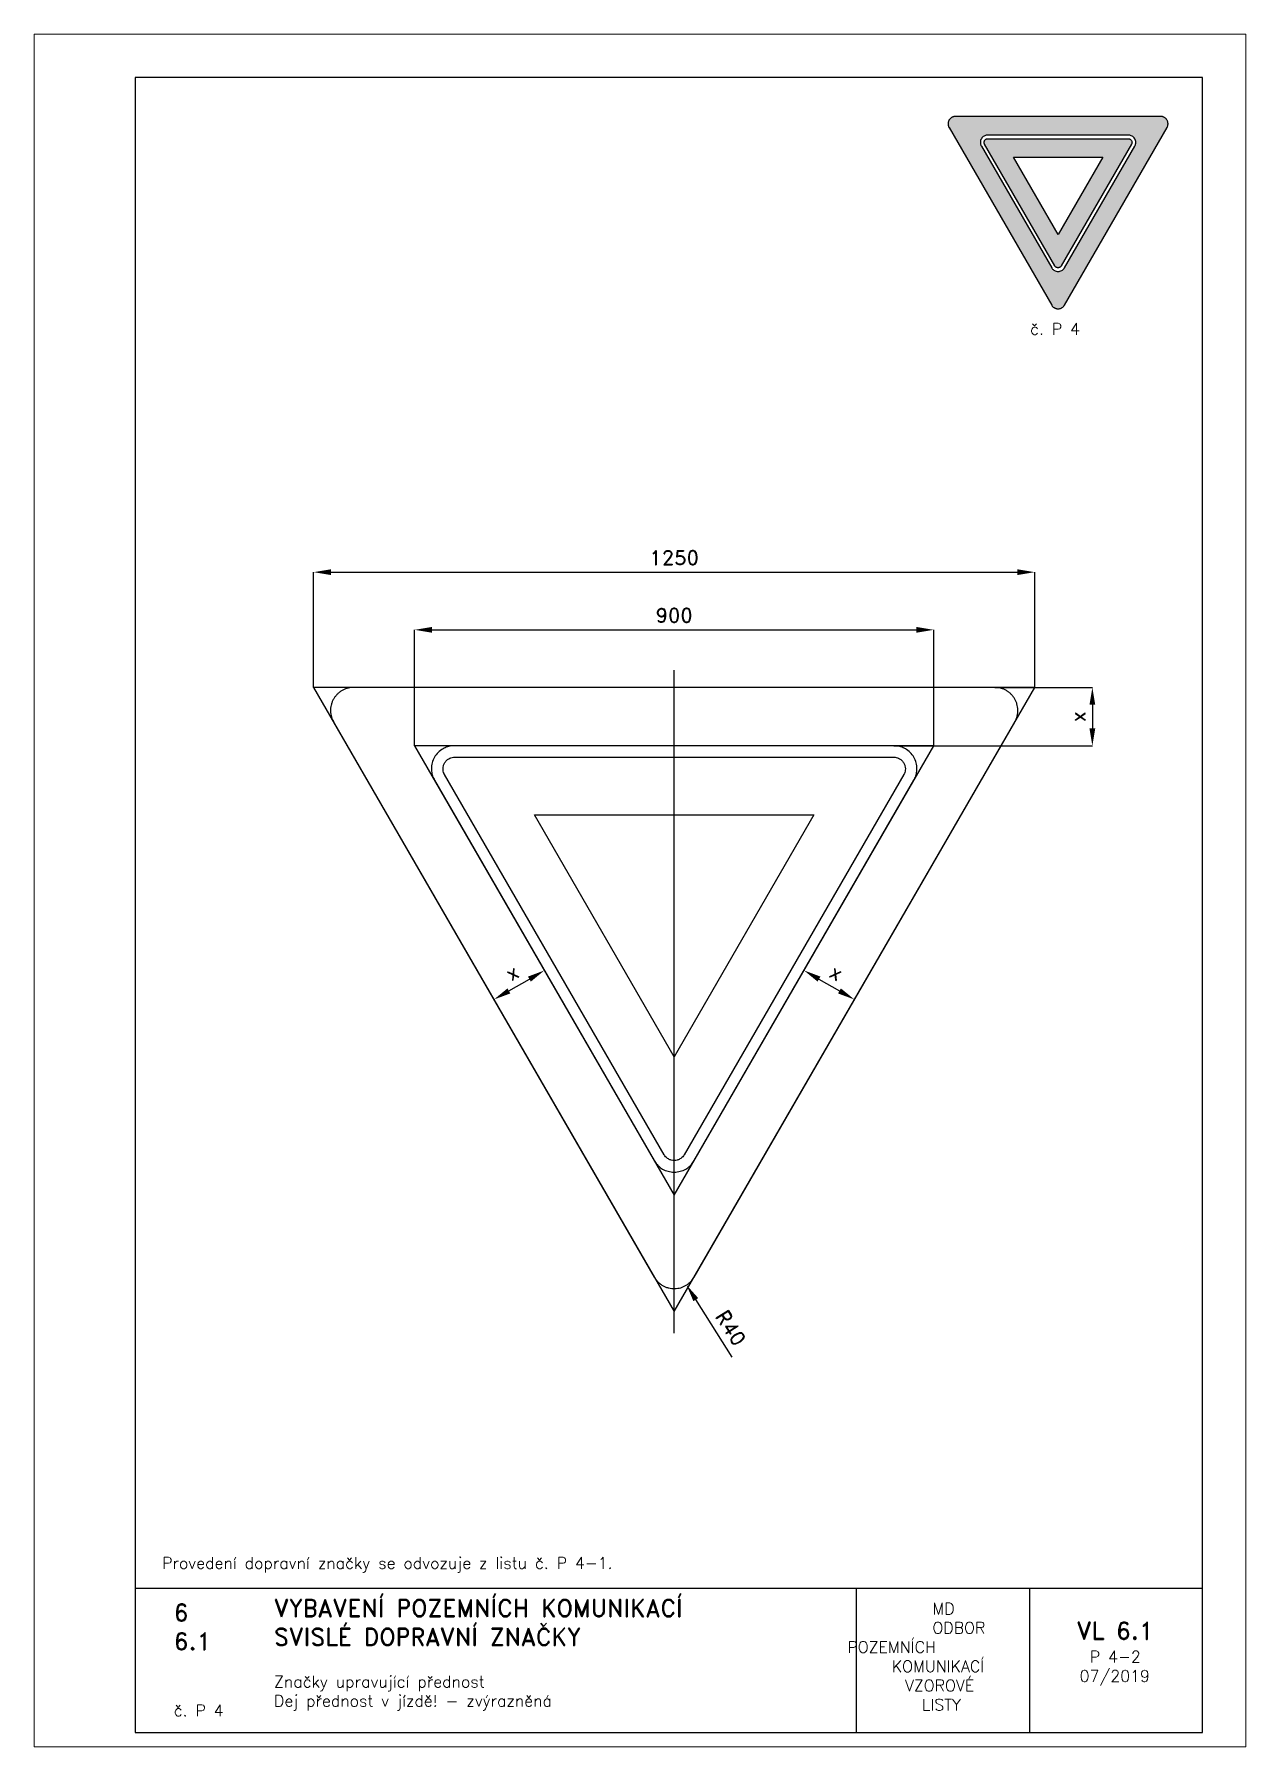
# Paper-space layout 'P 4-2' of a CAD drawing. Header units: millimetres. Extents: x 0 to 210, y 0 to 297.
# The model-space entities are those that its viewports show. They can reach past a viewport. Long polylines and large blocks are cut down to what shows.
import ezdxf

# ---------------------------------------------------------------- set-up
doc = ezdxf.new("R2010")
doc.units = ezdxf.units.MM
doc.header["$LTSCALE"] = 5
doc.linetypes.add('ČERCHOVANÁX2', pattern=[2, 1, -0.5, 0, -0.5])
doc.linetypes.add('ČÁRKOVANÁX2', pattern=[1.5, 1, -0.5])
for name, color, linetype in [('Kóty', 2, 'Continuous'), ('Rozpiska', 7, 'Continuous'), ('Značka', 7, 'Continuous')]:
    doc.layers.add(name, color=color, linetype=linetype)
doc.layers.add('Rámeček', color=6, linetype='Continuous', plot=False)
doc.styles.get("Standard").update_dxf_attribs({"font": 'romand.shx', "height": 25})
doc.dimstyles.get("Standard").update_dxf_attribs({"dimtxt": 25, "dimasz": 30, "dimexe": 0.18, "dimexo": 0.0625, "dimgap": 12.5, "dimtad": 1, "dimdec": 0, "dimzin": 0, "dimdsep": 46, "dimtxsty": 'Standard', "dimcen": 0.09, "dimadec": 0, "dimazin": 0, "dimtfac": 1, "dimtdec": 0, "dimtofl": 0, "dimtmove": 0, "dimatfit": 3, "dimfxl": 1, "dimtolj": 1, "dimtzin": 0, "dimarcsym": 0})

psp = doc.layouts.new('P 4-2')

# ---------------------------------------------------------------- texts
at = {"layer": 'Rozpiska', "color": 7, "attachment_point": 1}
for s, width, heights, insert, char_height in [('\\pi2.12575;{\\C6;č. P 4}', 14.3467, [2.67], (170.5, 246.88), 2), ('Provedení dopravní značky se odvozuje z listu č. P 4-1.', 98.9927, [0], (22.16, 32.86), 2), ('6', 149.0422, [0], (24.17, 24.77), 3), ('{\\C6;VYBAVENÍ POZEMNÍCH KOMUNIKACÍ\\P}SVISLÉ DOPRAVNÍ ZNAČKY{\\H1.34524x; }', 149.0422, [0], (41.56, 25.56), 3), ('\\pi14.7414;{\\C6;MD\\P\\pi2.36044;}ODBOR POZEMNÍCH{\\H1.57143x; }\\P\\pi7.69378;KOMUNIKACÍ{\\H1.5x; }\\P\\pi9.97949;{\\C6;VZOROVÉ\\H1.47619x; \\H0.67742x;\\P\\pi12.93187;LISTY\\H1.26984x; }', 33.1018, [0], (140.95, 24.95), 2), ('\\pi1.03113;{\\H1.5x;\\C6;VL 6.1\\P\\pi3.31682;\\H0.66667x;P 4-2\\H1.66666x; \\H0.6x;\\P\\pi1.5549;07/2019\\H1.80159x; }', 16.0623, [0], (179.66, 21.61), 2), ('6.1', 149.0422, [0], (24.17, 19.78), 3), ('{\\C6;Značky upravující přednost\\P}Dej přednost v jízdě! - zvýrazněná{\\H1.83333x; }', 149.0422, [0], (41.56, 12.29), 2), ('{\\C6;č. P 4}', 14.4123, [2.67], (24.17, 7.28), 2)]:
    psp.add_mtext_dynamic_manual_height_columns(s, width=width, gutter_width=100, heights=heights, dxfattribs=dict(at, insert=insert, char_height=char_height))

msp = doc.modelspace()

# ---------------------------------------------------------------- blocks, each defined once
blk = doc.blocks.new('*D0')
at = {"layer": 'Defpoints', "color": 0, "transparency": 16777216}
for p in [(595.7, 40), (617.1, 6.2)]:
    blk.add_point(p, dxfattribs=at)
at = {"layer": 'Kóty', "color": 0, "lineweight": -2, "transparency": 16777216}
for p, q in [((595.6, 40), (595.8, 40)), ((595.7, 39.9), (595.7, 40.1)), ((696.4, -118.9), (633.2, -19.1))]:
    blk.add_line(p, q, dxfattribs=at)
at = {"layer": 'Kóty', "color": 0, "transparency": 16777216}
blk.add_solid([(637.4, -16.5), (629, -21.8), (617.1, 6.2)], dxfattribs=at)
at = {"layer": 'Kóty', "color": 0, "transparency": 16777216, "insert": (694, -68.3), "char_height": 25, "attachment_point": 5, "rotation": 302.3828}
blk.add_mtext('\\A1;R40', dxfattribs=at)
blk = doc.blocks.new('*D1')
at = {"layer": 'Defpoints', "color": 0, "transparency": 16777216}
for p in [(1045.7, 1142.5), (145.7, 941.5), (1045.7, 941.5)]:
    blk.add_point(p, dxfattribs=at)
at = {"layer": 'Kóty', "color": 0, "lineweight": -2, "transparency": 16777216}
for p, q in [((145.7, 941.5), (145.7, 1142.7)), ((175.7, 1142.5), (1015.7, 1142.5)), ((1045.7, 941.5), (1045.7, 1142.7))]:
    blk.add_line(p, q, dxfattribs=at)
at = {"layer": 'Kóty', "color": 0, "transparency": 16777216}
for points in [[(175.7, 1147.5), (175.7, 1137.5), (145.7, 1142.5)], [(1015.7, 1147.5), (1015.7, 1137.5), (1045.7, 1142.5)]]:
    blk.add_solid(points, dxfattribs=at)
at = {"layer": 'Kóty', "color": 0, "transparency": 16777216, "insert": (595.7, 1167.5), "char_height": 25, "attachment_point": 5}
blk.add_mtext('\\A1;900', dxfattribs=at)
blk = doc.blocks.new('*D2')
at = {"layer": 'Defpoints', "color": 0, "transparency": 16777216}
for p in [(1220.7, 1242.5), (-29.3, 1042.5), (1220.7, 1042.5)]:
    blk.add_point(p, dxfattribs=at)
at = {"layer": 'Kóty', "color": 0, "lineweight": -2, "transparency": 16777216}
for p, q in [((-29.3, 1042.6), (-29.3, 1242.7)), ((0.7, 1242.5), (1190.7, 1242.5)), ((1220.7, 1042.6), (1220.7, 1242.7))]:
    blk.add_line(p, q, dxfattribs=at)
at = {"layer": 'Kóty', "color": 0, "transparency": 16777216}
for points in [[(0.7, 1247.5), (0.7, 1237.5), (-29.3, 1242.5)], [(1190.7, 1247.5), (1190.7, 1237.5), (1220.7, 1242.5)]]:
    blk.add_solid(points, dxfattribs=at)
at = {"layer": 'Kóty', "color": 0, "transparency": 16777216, "insert": (595.7, 1267.5), "char_height": 25, "attachment_point": 5}
blk.add_mtext('\\A1;1250', dxfattribs=at)
blk = doc.blocks.new('*D3')
at = {"layer": 'Defpoints', "color": 0, "transparency": 16777216}
for p in [(1151.4, 1042.5), (976.4, 941.5), (1320.6, 941.5)]:
    blk.add_point(p, dxfattribs=at)
at = {"layer": 'Kóty', "color": 0, "lineweight": -2, "transparency": 16777216}
for p, q in [((1151.5, 1042.5), (1320.8, 1042.5)), ((1320.6, 1012.5), (1320.6, 971.5)), ((976.5, 941.5), (1320.8, 941.5))]:
    blk.add_line(p, q, dxfattribs=at)
at = {"layer": 'Kóty', "color": 0, "transparency": 16777216}
for points in [[(1315.6, 1012.5), (1325.6, 1012.5), (1320.6, 1042.5)], [(1315.6, 971.5), (1325.6, 971.5), (1320.6, 941.5)]]:
    blk.add_solid(points, dxfattribs=at)
at = {"layer": 'Kóty', "color": 0, "transparency": 16777216, "insert": (1295.6, 992), "char_height": 25, "attachment_point": 5, "rotation": 90}
blk.add_mtext('\\A1;x', dxfattribs=at)
blk = doc.blocks.new('*D4')
at = {"layer": 'Defpoints', "color": 0, "transparency": 16777216}
for p in [(820.7, 551.8), (908.2, 501.3), (908.2, 501.3)]:
    blk.add_point(p, dxfattribs=at)
at = {"layer": 'Kóty', "color": 0, "lineweight": -2, "transparency": 16777216}
for p, q in [((820.7, 551.8), (820.8, 551.9)), ((846.7, 536.8), (882.2, 516.3)), ((908.2, 501.3), (908.3, 501.4))]:
    blk.add_line(p, q, dxfattribs=at)
at = {"layer": 'Kóty', "color": 0, "transparency": 16777216}
for points in [[(849.2, 541.1), (844.2, 532.5), (820.7, 551.8)], [(884.7, 520.6), (879.7, 511.9), (908.2, 501.3)]]:
    blk.add_solid(points, dxfattribs=at)
at = {"layer": 'Kóty', "color": 0, "transparency": 16777216, "insert": (877, 548.2), "char_height": 25, "attachment_point": 5, "rotation": 329.9937}
blk.add_mtext('\\A1;x', dxfattribs=at)
blk = doc.blocks.new('*D5')
at = {"layer": 'Defpoints', "color": 0, "transparency": 16777216}
for p in [(370.7, 551.8), (370.7, 551.8), (283.2, 501.3)]:
    blk.add_point(p, dxfattribs=at)
at = {"layer": 'Kóty', "color": 0, "lineweight": -2, "transparency": 16777216}
for p, q in [((309.2, 516.3), (344.7, 536.8)), ((370.7, 551.8), (370.6, 551.9)), ((283.2, 501.3), (283.1, 501.4))]:
    blk.add_line(p, q, dxfattribs=at)
at = {"layer": 'Kóty', "color": 0, "transparency": 16777216}
for points in [[(342.2, 541.1), (347.2, 532.4), (370.7, 551.8)], [(306.7, 520.6), (311.7, 511.9), (283.2, 501.3)]]:
    blk.add_solid(points, dxfattribs=at)
at = {"layer": 'Kóty', "color": 0, "transparency": 16777216, "insert": (314.5, 548.2), "char_height": 25, "attachment_point": 5, "rotation": 30}
blk.add_mtext('\\A1;x', dxfattribs=at)

# ---------------------------------------------------------------- dimensions: what is measured, and where the dimension line sits
at = {"layer": 'Kóty'}
for base, p1, p2, picture, middle in [((1220.7, 1242.5), (-29.3, 1042.5), (1220.7, 1042.5), '*D2', (595.7, 1267.5)), ((1045.7, 1142.5), (145.7, 941.5), (1045.7, 941.5), '*D1', (595.7, 1167.5))]:
    dim = msp.add_linear_dim(base=base, p1=p1, p2=p2, dimstyle='Standard', dxfattribs=at)
    dim.commit()
    dim.dimension.update_dxf_attribs({"geometry": picture, "text_midpoint": middle})
dim = msp.add_linear_dim(base=(1320.6, 941.5), p1=(1151.4, 1042.5), p2=(976.4, 941.5), angle=90, text='x', dimstyle='Standard', dxfattribs=at)
dim.commit()
dim.dimension.update_dxf_attribs({"geometry": '*D3', "text_midpoint": (1295.6, 992)})
for p1, p2, picture, middle in [((283.2, 501.3), (370.7, 551.8), '*D5', (314.5, 548.2)), ((820.7, 551.8), (908.2, 501.3), '*D4', (877, 548.2))]:
    dim = msp.add_aligned_dim(p1=p1, p2=p2, distance=0, text='x', dimstyle='Standard', dxfattribs=at)
    dim.commit()
    dim.dimension.update_dxf_attribs({"geometry": picture, "text_midpoint": middle})
dim = msp.add_radius_dim(center=(595.7, 40), mpoint=(617.1, 6.2), dimstyle='Standard', dxfattribs=at)
dim.commit()
dim.dimension.update_dxf_attribs({"geometry": '*D0', "text_midpoint": (694, -68.3)})

# ---------------------------------------------------------------- linework, layer by layer
at = {"layer": 'Značka', "color": 6, "linetype": 'ČERCHOVANÁX2', "lineweight": 25, "ltscale": 5}
msp.add_line((595.7, -77.2), (595.7, 1072.8), dxfattribs=at)
at = {"layer": 'Značka', "color": 6, "linetype": 'ČÁRKOVANÁX2', "ltscale": 5}
msp.add_lwpolyline([(595.7, -40), (1220.7, 1042.5), (-29.3, 1042.5), (595.7, -40)], dxfattribs=at)
at = {"layer": 'Značka', "color": 5}
for points in [[(1151.4, 1042.5), (40, 1042.5), (39.5, 1042.5), (38.9, 1042.5, 0.033366), (33.7, 1042, 0.035592), (28.6, 1040.9, 0.036102), (23.7, 1039.1, 0.034693), (19.1, 1036.6, 0.034135), (14.8, 1033.6, 0.034431), (11, 1030.1, 0.034538), (7.6, 1026, 0.034438), (4.8, 1021.6, 0.034394), (2.6, 1016.9, 0.034377), (1.1, 1011.9, 0.034413), (0.2, 1006.7, 0.034559), (0, 1001.5, 0.034419), (0.5, 996.3, 0.033917), (1.6, 991.2, 0.028191), (3, 987.2, 0.030139), (4.9, 983.3), (5.1, 982.9), (5.3, 982.5), (561.1, 20), (561.3, 19.5), (561.6, 19.1, 0.033287), (564.6, 14.8, 0.035585), (568.2, 11, 0.036147), (572.2, 7.6, 0.034704), (576.6, 4.8, 0.034144), (581.4, 2.6, 0.034432), (586.4, 1.1, 0.034521), (591.5, 0.2, 0.034447), (596.8, 0, 0.034411), (602, 0.5, 0.034385), (607.1, 1.6, 0.03441), (612, 3.4, 0.034529), (616.6, 5.9, 0.034406), (620.9, 8.9, 0.033943), (624.7, 12.5, 0.028214), (627.5, 15.7, 0.03012), (629.9, 19.2), (630.1, 19.6), (630.3, 20), (1186.1, 982.5), (1186.3, 983), (1186.6, 983.4, 0.033466), (1188.8, 988.2, 0.035548), (1190.3, 993.2, 0.036064), (1191.2, 998.3, 0.034707), (1191.4, 1003.6, 0.034155), (1190.9, 1008.8, 0.034446), (1189.8, 1013.9, 0.03452), (1188, 1018.8, 0.03439), (1185.5, 1023.4, 0.034405), (1182.5, 1027.7, 0.0344), (1179, 1031.5, 0.034411), (1174.9, 1034.9, 0.034543), (1170.5, 1037.7, 0.034376), (1165.8, 1039.9, 0.033857), (1160.8, 1041.4, 0.028176), (1156.6, 1042.2, 0.030324), (1152.4, 1042.5), (1151.9, 1042.5), (1151.4, 1042.5)], [(180.3, 881.5), (561.1, 222.1), (562.2, 220.3), (563.3, 218.6, 0.055761), (568.9, 212.3, 0.055976), (575.7, 207.4, 0.069565), (585.3, 203.4, 0.069792), (595.7, 202.1, 0.069494), (606.1, 203.4, 0.067728), (615.7, 207.4, 0.055935), (622.6, 212.3, 0.061137), (628.1, 218.6), (629.2, 220.3), (630.3, 222.1), (1011.1, 881.5), (1012, 883.3, 0.010699), (1013, 885.2, 0.055707), (1015.6, 893.1, 0.055984), (1016.4, 901.5, 0.069584), (1015.1, 911.9, 0.069764), (1011.1, 921.5, 0.069479), (1004.8, 929.8, 0.067771), (996.4, 936.1, 0.055955), (988.8, 939.6, 0.061088), (980.6, 941.3, 0.012223), (978.5, 941.4, 0.004055), (976.4, 941.5), (215, 941.5), (212.9, 941.4), (210.8, 941.3, 0.055791), (202.6, 939.6, 0.055984), (195, 936.1, 0.069583), (186.6, 929.8, 0.06979), (180.3, 921.5, 0.069492), (176.3, 911.9, 0.067788), (175, 901.5, 0.055937), (175.8, 893.1, 0.060949), (178.4, 885.2), (179.4, 883.3), (180.3, 881.5)]]:
    msp.add_lwpolyline(points, format="xyb", dxfattribs=at)
at = {"layer": 'Značka', "color": 6, "linetype": 'ČÁRKOVANÁX2', "ltscale": 2.5}
msp.add_lwpolyline([(145.7, 941.5), (595.7, 162.1), (1045.7, 941.5)], close=True, dxfattribs=at)
at = {"layer": 'Značka', "color": 1}
msp.add_lwpolyline([(215, 921.5), (976.4, 921.5, -0.003561), (977.5, 921.5, -0.01079), (978.5, 921.4, -0.055813), (982.6, 920.5, -0.055978), (986.4, 918.8, -0.069542), (990.6, 915.7, -0.069786), (993.7, 911.5, -0.069513), (995.8, 906.7, -0.067822), (996.4, 901.5, -0.055944), (996, 897.3, -0.060884), (994.7, 893.4, -0.012192), (994.2, 892.4), (993.7, 891.5), (613, 232.1), (612.5, 231.2), (611.9, 230.3, -0.055859), (609.1, 227.2, -0.056044), (605.7, 224.8, -0.069583), (600.9, 222.7, -0.069733), (595.7, 222.1, -0.069446), (590.5, 222.7, -0.067766), (585.7, 224.8, -0.055997), (582.3, 227.2, -0.061153), (579.5, 230.3), (578.9, 231.2), (578.4, 232.1), (197.7, 891.5), (197.2, 892.4), (196.7, 893.4, -0.055635), (195.4, 897.3, -0.055935), (195, 901.5, -0.069571), (195.6, 906.7, -0.069816), (197.7, 911.5, -0.069535), (200.8, 915.7, -0.067731), (205, 918.8, -0.055929), (208.8, 920.6, -0.061127), (212.9, 921.4), (213.9, 921.5), (215, 921.5)], format="xyb", dxfattribs=at)
msp.add_lwpolyline([(837.9, 821.5), (595.7, 402.1), (353.6, 821.5)], close=True, dxfattribs=at)

msp.set_redraw_order([(e.dxf.handle, doc.entitydb.next_handle()) for e in msp.query("TEXT MTEXT ATTDEF DIMENSION ARC_DIMENSION")])  # texts and dimensions are drawn at this point

# ---------------------------------------------------------------- hatches: boundary and pattern name
at = {"layer": 'Značka'}
h = psp.add_hatch(color=50, dxfattribs=at)
h.dxf.hatch_style = 1
edge = h.paths.add_edge_path(flags=16)
edge.add_line((164.18, 277.59), (176.36, 256.49))
edge.add_line((176.36, 256.49), (176.39, 256.43))
edge.add_line((176.39, 256.43), (176.43, 256.38))
edge.add_arc((177.41, 257.07), 1.2, 215.2293, 227.9956)
edge.add_arc((177.41, 257.07), 1.2, 227.9444, 240.7597)
edge.add_arc((177.45, 257.06), 1.21, 239.1082, 255.0256)
edge.add_arc((177.45, 257.05), 1.2, 254.9522, 270.9215)
edge.add_arc((177.48, 257.06), 1.21, 269.2193, 285.1206)
edge.add_arc((177.48, 257.09), 1.24, 285.0653, 300.5637)
edge.add_arc((177.52, 257.08), 1.21, 298.9518, 311.7577)
edge.add_arc((177.6, 256.99), 1.09, 311.7, 325.6941)
edge.add_line((178.5, 256.38), (178.54, 256.43))
edge.add_line((178.54, 256.43), (178.58, 256.49))
edge.add_line((178.58, 256.49), (190.76, 277.59))
edge.add_line((190.76, 277.59), (190.79, 277.65))
edge.add_arc((189.4, 278.37), 1.57, 332.6987, 335.1506)
edge.add_arc((189.73, 278.21), 1.2, 335.2424, 347.9963)
edge.add_arc((189.73, 278.22), 1.2, 347.9168, 360.734)
edge.add_arc((189.72, 278.25), 1.21, 359.1261, 375.0478)
edge.add_arc((189.72, 278.25), 1.2, 14.9422, 30.905)
edge.add_arc((189.7, 278.28), 1.21, 29.2282, 45.1261)
edge.add_arc((189.68, 278.26), 1.24, 45.0451, 60.5533)
edge.add_arc((189.67, 278.31), 1.21, 58.9614, 71.7719)
edge.add_arc((189.7, 278.41), 1.1, 71.7094, 85.6923)
edge.add_arc((189.66, 278.14), 1.37, 84.6834, 87.4845)
edge.add_arc((189.54, 275.38), 4.13, 87.4831, 88.4124)
edge.add_line((189.65, 279.51), (165.28, 279.51))
edge.add_line((165.28, 279.51), (165.22, 279.51))
edge.add_line((165.22, 279.51), (165.15, 279.5))
edge.add_arc((165.26, 278.31), 1.2, 95.2197, 107.9929)
edge.add_arc((165.26, 278.31), 1.2, 107.9399, 120.7571)
edge.add_arc((165.23, 278.28), 1.21, 119.1097, 135.0312)
edge.add_arc((165.23, 278.29), 1.2, 134.9527, 150.9215)
edge.add_arc((165.21, 278.25), 1.21, 149.2178, 165.1186)
edge.add_arc((165.24, 278.24), 1.24, 165.0659, 180.5781)
edge.add_arc((165.21, 278.21), 1.21, 178.9664, 191.7728)
edge.add_arc((165.1, 278.19), 1.1, 191.7159, 205.6671)
edge.add_line((164.11, 277.71), (164.14, 277.65))
edge.add_line((164.14, 277.65), (164.18, 277.59))
edge = h.paths.add_edge_path()
edge.add_line((195.25, 282.74), (159.68, 282.74))
edge.add_line((159.68, 282.74), (159.67, 282.74))
edge.add_line((159.67, 282.74), (159.65, 282.74))
edge.add_arc((159.68, 281.49), 1.26, 91.224, 98.8681)
edge.add_arc((159.67, 281.56), 1.18, 98.9397, 107.0934)
edge.add_arc((159.64, 281.57), 1.16, 105.7543, 114.0248)
edge.add_arc((159.66, 281.53), 1.21, 114.0651, 122.0129)
edge.add_arc((159.65, 281.51), 1.23, 121.1861, 129.0063)
edge.add_arc((159.64, 281.51), 1.22, 128.9517, 136.8396)
edge.add_arc((159.63, 281.5), 1.22, 136.1525, 144.0649)
edge.add_arc((159.63, 281.5), 1.22, 143.9658, 151.8552)
edge.add_arc((159.63, 281.49), 1.22, 151.1463, 159.0257)
edge.add_arc((159.63, 281.49), 1.22, 158.988, 166.8635)
edge.add_arc((159.62, 281.47), 1.22, 166.1189, 174.0028)
edge.add_arc((159.62, 281.47), 1.21, 173.9858, 181.903)
edge.add_arc((159.62, 281.46), 1.22, 181.1495, 189.0348)
edge.add_arc((159.64, 281.46), 1.24, 189.0319, 196.8022)
edge.add_arc((159.61, 281.43), 1.2, 196.0059, 202.465)
edge.add_arc((159.54, 281.4), 1.12, 202.4586, 209.3639)
edge.add_line((158.56, 280.85), (158.57, 280.84))
edge.add_line((158.57, 280.84), (158.58, 280.82))
edge.add_line((158.58, 280.82), (176.36, 250.02))
edge.add_line((176.36, 250.02), (176.37, 250.01))
edge.add_line((176.37, 250.01), (176.38, 249.99))
edge.add_arc((177.45, 250.65), 1.26, 211.2458, 218.8718)
edge.add_arc((177.39, 250.6), 1.18, 218.8564, 227.0084)
edge.add_arc((177.39, 250.57), 1.16, 225.8124, 234.0932)
edge.add_arc((177.42, 250.61), 1.21, 234.0801, 242.0303)
edge.add_arc((177.45, 250.61), 1.23, 241.1681, 248.9903)
edge.add_arc((177.44, 250.6), 1.22, 248.9805, 256.8686)
edge.add_arc((177.46, 250.6), 1.21, 256.0982, 264.0068)
edge.add_arc((177.46, 250.6), 1.22, 263.9975, 271.889)
edge.add_arc((177.48, 250.6), 1.22, 271.1242, 279.0074)
edge.add_arc((177.48, 250.6), 1.22, 279.0013, 286.8786)
edge.add_arc((177.49, 250.61), 1.22, 286.1159, 293.9989)
edge.add_arc((177.49, 250.6), 1.21, 293.9879, 301.8982)
edge.add_arc((177.51, 250.61), 1.22, 301.1469, 309.0291)
edge.add_arc((177.49, 250.63), 1.24, 309.0194, 316.7955)
edge.add_arc((177.53, 250.62), 1.2, 316.0064, 322.471)
edge.add_arc((177.59, 250.57), 1.13, 322.4585, 329.3593)
edge.add_line((178.56, 250), (178.57, 250.01))
edge.add_line((178.57, 250.01), (178.58, 250.02))
edge.add_line((178.58, 250.02), (196.36, 280.82))
edge.add_line((196.36, 280.82), (196.37, 280.84))
edge.add_line((196.37, 280.84), (196.37, 280.85))
edge.add_arc((195.28, 281.46), 1.25, 331.1787, 338.8457)
edge.add_arc((195.34, 281.43), 1.18, 338.9365, 347.0801)
edge.add_arc((195.37, 281.45), 1.16, 345.7541, 354.0158)
edge.add_arc((195.32, 281.46), 1.21, 354.0534, 362.0043)
edge.add_arc((195.3, 281.47), 1.23, 1.2424, 9.0671)
edge.add_arc((195.31, 281.47), 1.22, 8.9751, 16.8664)
edge.add_arc((195.31, 281.49), 1.21, 16.0383, 23.9466)
edge.add_arc((195.31, 281.49), 1.22, 24.0947, 31.973)
edge.add_arc((195.3, 281.5), 1.22, 31.087, 38.9689)
edge.add_arc((195.3, 281.5), 1.22, 38.9728, 46.8537)
edge.add_arc((195.29, 281.52), 1.22, 46.0986, 53.9818)
edge.add_arc((195.29, 281.52), 1.21, 54.0263, 61.9397)
edge.add_arc((195.27, 281.52), 1.22, 61.1115, 68.9869)
edge.add_arc((195.27, 281.5), 1.24, 69.0029, 76.7594)
edge.add_arc((195.26, 281.54), 1.21, 76.0447, 82.5004)
edge.add_arc((195.27, 281.63), 1.12, 82.4598, 89.4075)
edge.add_line((195.28, 282.74), (195.26, 282.74))
edge.add_line((195.26, 282.74), (195.25, 282.74))
h = psp.add_hatch(color=10, dxfattribs=at)
h.dxf.hatch_style = 1
h.paths.add_polyline_path([(185.21, 275.67), (177.47, 262.26), (169.72, 275.67)], flags=16)
edge = h.paths.add_edge_path()
edge.add_line((165.29, 278.87), (189.65, 278.87))
edge.add_arc((189.57, 276.52), 2.35, 87.4587, 88.2748, ccw=False)
edge.add_arc((189.64, 278.09), 0.776, 84.9313, 87.4041, ccw=False)
edge.add_arc((189.66, 278.27), 0.599, 72.0047, 84.7827, ccw=False)
edge.add_arc((189.66, 278.27), 0.601, 59.2318, 72.0476, ccw=False)
edge.add_arc((189.67, 278.26), 0.604, 44.9811, 60.8934, ccw=False)
edge.add_arc((189.67, 278.26), 0.602, 29.0746, 45.0424, ccw=False)
edge.add_arc((189.68, 278.24), 0.604, 14.9346, 30.8402, ccw=False)
edge.add_arc((189.67, 278.24), 0.62, -0.62, 14.8999, ccw=False)
edge.add_arc((189.68, 278.22), 0.603, -11.8624, 0.9456, ccw=False)
edge.add_arc((189.73, 278.21), 0.549, 334.3968, 348.3331, ccw=False)
edge.add_arc((189.61, 278.26), 0.687, 332.6008, 335.3949, ccw=False)
edge.add_line((190.22, 277.94), (190.2, 277.91))
edge.add_line((190.2, 277.91), (178.02, 256.82))
edge.add_line((178.02, 256.82), (178, 256.79))
edge.add_line((178, 256.79), (177.98, 256.76))
edge.add_arc((177.49, 257.11), 0.599, 312.0167, 324.8052, ccw=False)
edge.add_arc((177.49, 257.11), 0.601, 299.2206, 312.0515, ccw=False)
edge.add_arc((177.48, 257.1), 0.604, 284.9644, 300.8859, ccw=False)
edge.add_arc((177.48, 257.1), 0.602, 269.0791, 285.035, ccw=False)
edge.add_arc((177.46, 257.1), 0.604, 254.8889, 270.7793, ccw=False)
edge.add_arc((177.46, 257.12), 0.62, 239.4463, 254.9533, ccw=False)
edge.add_arc((177.44, 257.11), 0.603, 228.2296, 241.0498, ccw=False)
edge.add_arc((177.4, 257.07), 0.547, 214.2956, 228.2935, ccw=False)
edge.add_line((176.95, 256.76), (176.93, 256.79))
edge.add_line((176.93, 256.79), (176.91, 256.82))
edge.add_line((176.91, 256.82), (164.73, 277.91))
edge.add_line((164.73, 277.91), (164.72, 277.94))
edge.add_line((164.72, 277.94), (164.7, 277.97))
edge.add_arc((165.25, 278.22), 0.601, 192.0011, 204.7384, ccw=False)
edge.add_arc((165.25, 278.22), 0.602, 179.2587, 192.0646, ccw=False)
edge.add_arc((165.25, 278.24), 0.604, 164.9754, 180.8942, ccw=False)
edge.add_arc((165.25, 278.24), 0.601, 149.089, 165.0639, ccw=False)
edge.add_arc((165.26, 278.26), 0.603, 134.8762, 150.7869, ccw=False)
edge.add_arc((165.27, 278.25), 0.621, 119.427, 134.9262, ccw=False)
edge.add_arc((165.28, 278.27), 0.603, 108.2311, 121.0357, ccw=False)
edge.add_arc((165.26, 278.32), 0.547, 94.3113, 108.3032, ccw=False)
edge.add_line((165.22, 278.87), (165.25, 278.87))
edge.add_line((165.25, 278.87), (165.29, 278.87))

# ---------------------------------------------------------------- linework, layer by layer
at = {"layer": 'Rozpiska', "color": 7}
for p, q in [((17.5, 27.5), (202.5, 27.5)), ((142.5, 27.5), (142.5, 2.5)), ((172.5, 27.5), (172.5, 2.5))]:
    psp.add_line(p, q, dxfattribs=at)
psp.add_lwpolyline([(17.5, 2.5), (202.5, 2.5), (202.5, 289.5), (17.5, 289.5)], close=True, dxfattribs=at)
at = {"layer": 'Značka', "color": 50}
for points in [[(195.25, 282.74), (159.68, 282.74), (159.67, 282.74), (159.65, 282.74, 0.033366), (159.48, 282.73, 0.035592), (159.32, 282.69, 0.036102), (159.16, 282.63, 0.034693), (159.01, 282.56, 0.034135), (158.88, 282.46, 0.034431), (158.76, 282.35, 0.034538), (158.65, 282.22, 0.034438), (158.56, 282.08, 0.034394), (158.49, 281.92, 0.034377), (158.44, 281.76, 0.034413), (158.41, 281.6, 0.034559), (158.4, 281.43, 0.034419), (158.42, 281.26, 0.033917), (158.46, 281.1, 0.028191), (158.5, 280.97, 0.030139), (158.56, 280.85), (158.57, 280.84), (158.58, 280.82), (176.36, 250.02), (176.37, 250.01), (176.38, 249.99, 0.033287), (176.47, 249.86, 0.035585), (176.59, 249.73, 0.036147), (176.71, 249.63, 0.034704), (176.86, 249.54, 0.034144), (177.01, 249.47, 0.034432), (177.17, 249.42, 0.034521), (177.33, 249.39, 0.034447), (177.5, 249.38, 0.034411), (177.67, 249.4, 0.034385), (177.83, 249.44, 0.03441), (177.99, 249.49, 0.034529), (178.14, 249.57, 0.034406), (178.27, 249.67, 0.033943), (178.4, 249.78, 0.028214), (178.48, 249.89, 0.03012), (178.56, 250), (178.57, 250.01), (178.58, 250.02), (196.36, 280.82), (196.37, 280.84), (196.37, 280.85, 0.033466), (196.45, 281.01, 0.035548), (196.49, 281.17, 0.036064), (196.52, 281.33, 0.034707), (196.53, 281.5, 0.034155), (196.51, 281.66, 0.034446), (196.48, 281.83, 0.03452), (196.42, 281.99, 0.03439), (196.34, 282.13, 0.034405), (196.24, 282.27, 0.0344), (196.13, 282.39, 0.034411), (196, 282.5, 0.034543), (195.86, 282.59, 0.034376), (195.71, 282.66, 0.033857), (195.55, 282.71, 0.028176), (195.42, 282.73, 0.030324), (195.28, 282.74), (195.26, 282.74), (195.25, 282.74)], [(164.18, 277.59), (176.36, 256.49), (176.39, 256.43), (176.43, 256.38, 0.055761), (176.61, 256.18, 0.055976), (176.83, 256.02, 0.069565), (177.13, 255.89, 0.069792), (177.47, 255.85, 0.069494), (177.8, 255.89, 0.067728), (178.11, 256.02, 0.055935), (178.33, 256.18, 0.061137), (178.5, 256.38), (178.54, 256.43), (178.58, 256.49), (190.76, 277.59), (190.79, 277.65, 0.010699), (190.82, 277.71, 0.055707), (190.9, 277.96, 0.055984), (190.93, 278.23, 0.069584), (190.89, 278.56, 0.069764), (190.76, 278.87, 0.069479), (190.56, 279.14, 0.067771), (190.29, 279.34, 0.055955), (190.04, 279.45, 0.061088), (189.78, 279.5, 0.012223), (189.72, 279.51, 0.004055), (189.65, 279.51), (165.28, 279.51), (165.22, 279.51), (165.15, 279.5, 0.055791), (164.89, 279.45, 0.055984), (164.64, 279.34, 0.069583), (164.38, 279.14, 0.06979), (164.18, 278.87, 0.069492), (164.05, 278.56, 0.067788), (164, 278.23, 0.055937), (164.03, 277.96, 0.060949), (164.11, 277.71), (164.14, 277.65), (164.18, 277.59)]]:
    psp.add_lwpolyline(points, format="xyb", dxfattribs=at)
at = {"layer": 'Značka', "color": 10}
psp.add_lwpolyline([(165.29, 278.87), (189.65, 278.87, -0.003561), (189.68, 278.87, -0.01079), (189.71, 278.87, -0.055813), (189.84, 278.84, -0.055978), (189.97, 278.79, -0.069542), (190.1, 278.69, -0.069786), (190.2, 278.55, -0.069513), (190.26, 278.4, -0.067822), (190.29, 278.23, -0.055944), (190.27, 278.1, -0.060884), (190.23, 277.97, -0.012192), (190.22, 277.94), (190.2, 277.91), (178.02, 256.82), (178, 256.79), (177.98, 256.76, -0.055859), (177.9, 256.66, -0.056044), (177.79, 256.58, -0.069583), (177.63, 256.52, -0.069733), (177.47, 256.5, -0.069446), (177.3, 256.52, -0.067766), (177.15, 256.58, -0.055997), (177.04, 256.66, -0.061153), (176.95, 256.76), (176.93, 256.79), (176.91, 256.82), (164.73, 277.91), (164.72, 277.94), (164.7, 277.97, -0.055635), (164.66, 278.1, -0.055935), (164.65, 278.23, -0.069571), (164.67, 278.4, -0.069816), (164.73, 278.55, -0.069535), (164.83, 278.68, -0.067731), (164.97, 278.79, -0.055929), (165.09, 278.84, -0.061127), (165.22, 278.87), (165.25, 278.87), (165.29, 278.87)], format="xyb", dxfattribs=at)
psp.add_lwpolyline([(185.21, 275.67), (177.47, 262.26), (169.72, 275.67)], close=True, dxfattribs=at)

psp.set_redraw_order([(e.dxf.handle, doc.entitydb.next_handle()) for e in psp.query("TEXT MTEXT ATTDEF DIMENSION ARC_DIMENSION")])  # texts and dimensions are drawn at this point

# ---------------------------------------------------------------- viewports
at = {"layer": 'Rámeček'}
psp.add_viewport(center=(105, 148.5), size=(210, 297), view_center_point=(536.45, 690.41), view_height=2970, dxfattribs=at)

doc.saveas('drawing.dxf')
